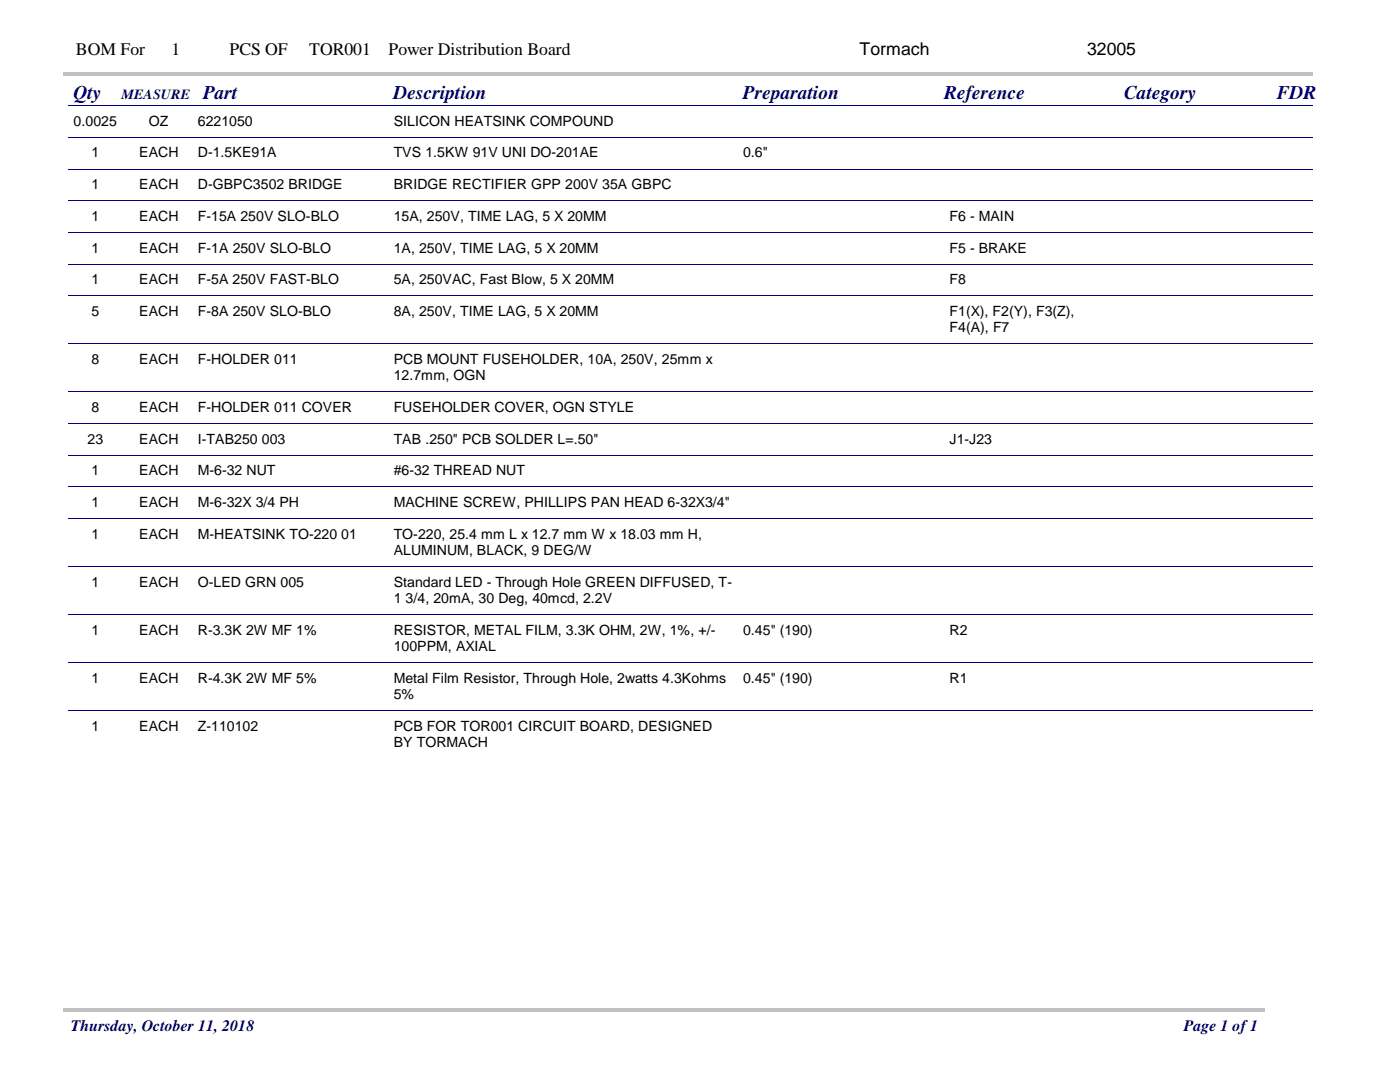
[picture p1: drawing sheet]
<svg xmlns="http://www.w3.org/2000/svg" width="279mm" height="216mm" viewBox="0 0 279 216" stroke-linecap="round" stroke-linejoin="round" font-family="sans-serif">
<defs><g id="words">
<g font-size="3.9" fill="#000080">
<text x="14.7" y="19.8">Qty</text>
<text x="40.5" y="19.8">Part</text>
<text x="78.6" y="19.8">Description</text>
<text x="148.3" y="19.8">Preparation</text>
<text x="188.4" y="19.8">Reference</text>
<text x="224.4" y="19.8">Category</text>
<text x="254.8" y="19.8">FDR</text>
</g>
<g font-size="3.5">
<text x="15.2" y="11">BOM For</text>
<text x="34.2" y="11">1</text>
<text x="45.8" y="11">PCS OF</text>
<text x="61.7" y="11">TOR001</text>
<text x="77.5" y="11">Power Distribution Board</text>
<text x="171.6" y="11">Tormach</text>
<text x="217" y="11">32005</text>
</g>
<g font-size="3.2" fill="#000080">
<text x="14.1" y="205.7">Thursday, October 11, 2018</text>
<text x="236.3" y="205.7">Page 1 of 1</text>
</g>
<text font-size="2.8" fill="#000080" x="24.2" y="19.8">MEASURE</text>
<g font-size="2.8">
<text x="14.7" y="25.1">0.0025</text>
<text x="29.7" y="25.1">OZ</text>
<text x="39.5" y="25.1">6221050</text>
<text x="78.6" y="25.1">SILICON HEATSINK COMPOUND</text>
<text x="18.2" y="31.4">1</text>
<text x="27.8" y="31.4">EACH</text>
<text x="39.5" y="31.4">D-1.5KE91A</text>
<text x="78.6" y="31.4">TVS 1.5KW 91V UNI DO-201AE</text>
<text x="148.3" y="31.4">0.6&quot;</text>
<text x="18.2" y="37.8">1</text>
<text x="27.8" y="37.8">EACH</text>
<text x="39.5" y="37.8">D-GBPC3502 BRIDGE</text>
<text x="78.6" y="37.8">BRIDGE RECTIFIER GPP 200V 35A GBPC</text>
<text x="18.2" y="44.1">1</text>
<text x="27.8" y="44.1">EACH</text>
<text x="39.5" y="44.1">F-15A 250V SLO-BLO</text>
<text x="78.6" y="44.1">15A, 250V, TIME LAG, 5 X 20MM</text>
<text x="189.5" y="44.1">F6 - MAIN</text>
<text x="18.2" y="50.4">1</text>
<text x="27.8" y="50.4">EACH</text>
<text x="39.5" y="50.4">F-1A 250V SLO-BLO</text>
<text x="78.6" y="50.4">1A, 250V, TIME LAG, 5 X 20MM</text>
<text x="189.5" y="50.4">F5 - BRAKE</text>
<text x="18.2" y="56.7">1</text>
<text x="27.8" y="56.7">EACH</text>
<text x="39.5" y="56.7">F-5A 250V FAST-BLO</text>
<text x="78.6" y="56.7">5A, 250VAC, Fast Blow, 5 X 20MM</text>
<text x="189.5" y="56.7">F8</text>
<text x="18.2" y="63.1">5</text>
<text x="27.8" y="63.1">EACH</text>
<text x="39.5" y="63.1">F-8A 250V SLO-BLO</text>
<text x="78.6" y="63.1">8A, 250V, TIME LAG, 5 X 20MM</text>
<text x="189.5" y="63.1">F1(X), F2(Y), F3(Z),</text>
<text x="189.5" y="66.3">F4(A), F7</text>
<text x="18.2" y="72.6">8</text>
<text x="27.8" y="72.6">EACH</text>
<text x="39.5" y="72.6">F-HOLDER 011</text>
<text x="78.6" y="72.6">PCB MOUNT FUSEHOLDER, 10A, 250V, 25mm x</text>
<text x="78.6" y="75.9">12.7mm, OGN</text>
<text x="18.2" y="82.2">8</text>
<text x="27.8" y="82.2">EACH</text>
<text x="39.5" y="82.2">F-HOLDER 011 COVER</text>
<text x="78.6" y="82.2">FUSEHOLDER COVER, OGN STYLE</text>
<text x="17.5" y="88.5">23</text>
<text x="27.8" y="88.5">EACH</text>
<text x="39.5" y="88.5">I-TAB250 003</text>
<text x="78.6" y="88.5">TAB .250&quot; PCB SOLDER L=.50&quot;</text>
<text x="189.5" y="88.5">J1-J23</text>
<text x="18.2" y="94.9">1</text>
<text x="27.8" y="94.9">EACH</text>
<text x="39.5" y="94.9">M-6-32 NUT</text>
<text x="78.6" y="94.9">#6-32 THREAD NUT</text>
<text x="18.2" y="101.2">1</text>
<text x="27.8" y="101.2">EACH</text>
<text x="39.5" y="101.2">M-6-32X 3/4 PH</text>
<text x="78.6" y="101.2">MACHINE SCREW, PHILLIPS PAN HEAD 6-32X3/4&quot;</text>
<text x="18.2" y="107.5">1</text>
<text x="27.8" y="107.5">EACH</text>
<text x="39.5" y="107.5">M-HEATSINK TO-220 01</text>
<text x="78.6" y="107.5">TO-220, 25.4 mm L x 12.7 mm W x 18.03 mm H,</text>
<text x="78.6" y="110.8">ALUMINUM, BLACK, 9 DEG/W</text>
<text x="18.2" y="117.1">1</text>
<text x="27.8" y="117.1">EACH</text>
<text x="39.5" y="117.1">O-LED GRN 005</text>
<text x="78.6" y="117.1">Standard LED - Through Hole GREEN DIFFUSED, T-</text>
<text x="78.6" y="120.3">1 3/4, 20mA, 30 Deg, 40mcd, 2.2V</text>
<text x="18.2" y="126.7">1</text>
<text x="27.8" y="126.7">EACH</text>
<text x="39.5" y="126.7">R-3.3K 2W MF 1%</text>
<text x="78.6" y="126.7">RESISTOR, METAL FILM, 3.3K OHM, 2W, 1%, +/-</text>
<text x="78.6" y="129.9">100PPM, AXIAL</text>
<text x="148.3" y="126.7">0.45&quot; (190)</text>
<text x="189.5" y="126.7">R2</text>
<text x="18.2" y="136.2">1</text>
<text x="27.8" y="136.2">EACH</text>
<text x="39.5" y="136.2">R-4.3K 2W MF 5%</text>
<text x="78.6" y="136.2">Metal Film Resistor, Through Hole, 2watts 4.3Kohms</text>
<text x="148.3" y="136.2">0.45&quot; (190)</text>
<text x="189.5" y="136.2">R1</text>
<text x="78.6" y="139.5">5%</text>
<text x="18.2" y="145.8">1</text>
<text x="27.8" y="145.8">EACH</text>
<text x="39.5" y="145.8">Z-110102</text>
<text x="78.6" y="145.8">PCB FOR TOR001 CIRCUIT BOARD, DESIGNED</text>
<text x="78.6" y="149.1">BY TORMACH</text>
</g>
</g></defs>
<path d="M12.7 14.4h249.4v.7h-249.4z" fill-rule="evenodd" fill="#c0c0c0"/>
<g fill="none" stroke="#000080" stroke-width=".2">
<path d="M13.7 21.1h248.4M13.7 27.4h248.4M13.7 33.7h248.4M13.7 40.1h248.4M13.7 46.4h248.4M13.7 52.7h248.4M13.7 59h248.4M13.7 68.6h248.4M13.7 78.2h248.4M13.7 84.5h248.4M13.7 90.9h248.4M13.7 97.2h248.4"/>
<path d="M13.7 103.5h248.4M13.7 113.1h248.4M13.7 122.6h248.4M13.7 132.2h248.4M13.7 141.8h248.4"/>
</g>
<path d="M12.7 201.2h239.8v.7h-239.8z" fill-rule="evenodd" fill="#c0c0c0"/>
<use href="#words"/>
</svg>
